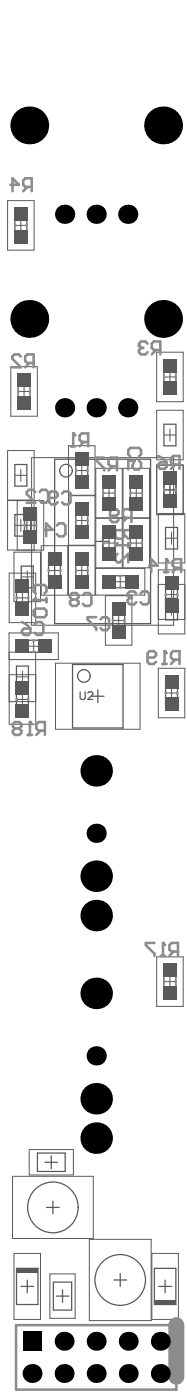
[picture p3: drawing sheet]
<svg xmlns="http://www.w3.org/2000/svg" width="49mm" height="367mm" viewBox="0 0 49 367" stroke-linecap="round" stroke-linejoin="round" font-family="sans-serif">
<g fill="none" stroke="#5a5a5a" stroke-width=".33">
<path d="M3.9 56.3h3.1v5.7h-3.1zM4.7 99.9h3.2v5.6h-3.2zM43 96.1h3.1v5.6h-3.1zM43 111.3h3.1v5.6h-3.1zM3.9 121.9h3.1v5.6h-3.1zM3.9 135h3.1v5.6h-3.1zM6.4 134.9h3.2v5.8h-3.2zM14.3 120.5h25.2v43.1h-25.2zM19.9 133.6h3.1v5.8h-3.1zM19.9 120.6h3.1v5.6h-3.1zM27 139.6h3.2v5.7h-3.2zM27 126.5h3.2v5.7h-3.2z"/>
<path d="M34.2 139.6h3.1v5.7h-3.1zM34.2 126.4h3.1v5.9h-3.1zM43 125.6h3.1v5.8h-3.1zM43 131.3h3.1M43 125.7h3.1M43.4 138.4h3.2v5.6h-3.2zM4.3 153.9h3.2v5.8h-3.2zM5.6 148.5h3.1v5.7h-3.1zM12.7 146.7h3.2v5.9h-3.2zM19.9 146.7h3.1v5.9h-3.1zM25.2 142h3.4M26.9 140.4v3.3"/>
<path d="M28.6 151h5.8v3.2h-5.8zM29.5 159.8h3.2v5.9h-3.2zM43.4 153.2h3.2v9.4h-3.2zM43.4 158.8h3.2M43.4 157h3.2M4.3 174.7h3.2v5.7h-3.2zM5.9 167.9h5.8v3.2h-5.8zM19 174.3h13.3v16.7h-13.3zM43.4 179h3.2v5.6h-3.2zM4.3 180.6h3.2v5.7h-3.2zM24 182.6h3.3M25.6 181v3.3"/>
<path d="M43 254.7h3.1v5.6h-3.1zM9.8 302.5h7.3v4.8h-7.3zM11.8 304.9h3.3M12.2 316.7h3.3M13.5 303.2v3.3M13.9 315.1v3.3M4.3 332.7h5.7v9.5h-5.7zM5.5 337.4h3.3M7.1 335.8v3.3M14 336.3h4.8v7.4h-4.8zM14.7 340h3.4M16.4 338.3v3.4"/>
<path d="M29.9 335.8h3.3M31.5 334.1v3.3M40.5 332.7h5.6v9.5h-5.6zM41.6 337.4h3.4M43.3 335.8v3.3"/>
</g>
<g fill="none" stroke="#5a5a5a" stroke-width=".26">
<path d="M2 52.6h6.9v13h-6.9zM3.9 59.1h3.1M5.5 57.5v3.2M2.8 96.2h7v13h-7zM41.1 92.4h6.9v13h-6.9zM43 98.9h3.1M44.6 97.3v3.2M2 118.2h6.9v13h-6.9zM4.7 102.7h3.2M6.3 101.1v3.2M18 116.9h6.9v13h-6.9zM41.1 107.6h6.9v13h-6.9z"/>
<path d="M43 114.1h3.1M44.6 112.5v3.2M2 131.3h9.5v13h-9.5zM3.9 137.8h5.7M3.9 124.7h3.1M4.5 131.3v13M5.5 123.1v3.2M5.5 136.2v3.2M8 136.2v3.2M8.3 120h37.2v44h-37.2zM8.9 131.3v13M18 130h6.9v13h-6.9z"/>
<path d="M19.9 136.5h3.1M19.9 123.4h3.1M21.4 121.8v3.2M21.4 134.9v3.2M25.1 122.8h7v13h-7zM25.1 136h7v12.9h-7zM27 129.3h3.2M28.6 127.8v3.1M32.3 122.8h6.9v13h-6.9zM32.3 136h6.9v12.9h-6.9zM34.2 129.3h3.1M35.7 127.8v3.1"/>
<path d="M41.1 122h6.9v13h-6.9zM41.5 134.7h7v13h-7zM43 128.5h3.1M44.6 126.9v3.2M45 139.6v3.2M2.4 150.3h7v13h-7zM3.7 144.8h6.9v13h-6.9zM4.3 156.8h3.2M5.6 151.3h3.1M5.9 155.3v3.1M7.1 149.8v3.1M10.8 143.1h7v13h-7z"/>
<path d="M12.7 149.6h3.2M14.3 148.1v3.1M18 143.1h6.9v13h-6.9zM19.9 149.6h3.1M21.4 148.1v3.1M25.1 149.1h12.9v7h-12.9zM27 142.5h3.2M27.6 156.3h7v12.9h-7zM28.6 140.9v3.1M30 152.6h3.1M31.5 151v3.2M34.2 142.5h3.1"/>
<path d="M35.7 140.9v3.1M41.5 149.5h7v16.8h-7zM41.5 153.3h7M43.4 156h3.2M43.4 159.8h3.2M43.4 141.2h3.2M45 154.4v3.2M45 158.2v3.2M2.4 166h12.9v7h-12.9zM2.4 171.1h7v18.9h-7zM2.4 177h7M4.3 177.6h3.2"/>
<path d="M5.9 176v3.1M7.3 169.5h3.1M8.8 167.9v3.2M14.6 174h22.1v17.3h-22.1zM29.5 162.8h3.2M31.1 161.2v3.1M41.5 175.3h7v13h-7zM41.5 162.5h7M2.4 184.1h7M4.3 183.5h3.2M5.9 181.9v3.2M43.4 181.8h3.2"/>
<path d="M45 180.2v3.2M41.1 251h6.9v13h-6.9zM43 257.5h3.1M44.6 255.9v3.2M3.3 308.6h21.2v16.3h-21.2zM7.7 301.5h11.5v6.7h-11.5zM3.7 328.8h6.9v17.3h-6.9zM13.1 334.2h6.6v11.6h-6.6zM23.4 325.1h16.2v21.3h-16.2zM39.8 328.8h7v17.3h-7z"/>
</g>
<g fill="#5a5a5a">
<path d="M4.3 332.7h5.7v1.3h-5.7z" fill-rule="evenodd"/>
<path d="M40.5 340.9h5.6v1.3h-5.6z" fill-rule="evenodd"/>
</g>
<g fill="none" stroke="#5a5a5a" stroke-width=".33">
<path d="M21 181.5v1.6l.4 .4h.6l.3-.4v-1.6M23 181.8l.3-.3h.7l.3 .3v.3l-1.3 1.4h1.3"/>
<circle cx="17.3" cy="123.5" r="1.66"/>
<circle cx="22" cy="177.3" r="1.66"/>
<circle cx="13.9" cy="316.7" r="6.6"/>
<circle cx="31.5" cy="335.8" r="6.6"/>
</g>
<g fill="none" stroke="#8c8c8c" stroke-width=".66">
<path d="M4 59v.3M7 59v.3M43.1 98.7v.3M46.1 98.7v.3M4.8 102.5v.4M7.8 102.5v.4M6.5 137.6v.4M9.5 137.6v.4M20 123.2v.4M20 136.4v.3M22.9 123.2v.4M22.9 136.4v.3"/>
<path d="M27.1 129.2v.3M30.1 129.2v.3M34.2 129.2v.3M37.2 129.2v.3M43.1 128.3v.4M46.1 128.3v.4M4.4 156.7v.3M7.4 156.7v.3M12.8 149.5v.3M15.8 149.5v.3M20 149.5v.3M22.9 149.5v.3"/>
<path d="M27.1 142.3v.3M30.1 142.3v.3M31.4 151.1h.3M31.4 154.1h.3M34.2 142.3v.3M37.2 142.3v.3M43.5 155.8v.4M46.5 155.8v.4M8.7 168h.3M8.7 171h.3M29.6 162.6v.3M32.6 162.6v.3"/>
<path d="M4.4 183.3v.3M7.4 183.3v.3M43.5 181.6v.4M46.5 181.6v.4M43.1 257.3v.4M46.1 257.3v.4M4.2 347.6h42v16.9h-42z"/>
</g>
<path d="M46.2 347.6v13.5" fill="none" stroke="#8c8c8c" stroke-width="4.2"/>
<path d="M34.2 119.7l-.6-.5v-1.1l.6-.6h2.2l.6 .6v1.1l-.6 .5M36.4 120.9l.6 .5v1.2l-.6 .5h-1.1l-.5-.5v-.6l.5-1.1h-1.7v2.2M7.3 192.8h1.1M7.8 189.4v3.4M10.7 191.7l-1.2 1.1M11.8 191.7h-1.7l-.6-.6v-1.1l.6-.6h1.7v3.4" fill="none" stroke="#8c8c8c" stroke-width=".67"/>
<circle cx="7.8" cy="189.4" r=".34" fill="#8c8c8c"/>
<g fill="none" stroke="#8c8c8c" stroke-width=".67">
<path d="M2.7 48.5h2.3l-1.7-1.7v3.4M7.2 49l-1.1 1.2M8.3 49h-1.7l-.5-.5v-1.2l.5-.5h1.7v3.4M9.2 129.1l-.5-.6h-1.1l-.6 .6v.5l2.2 2.3h-2.2M10.4 129.1l.5-.6h1.2l.5 .6v2.2l-.5 .6h-1.2l-.5-.6M18.9 157.3l-.5-.6v-.6l.5-.5h1.1l.6 .5v.6l-.6 .6M18.9 157.3l-.5 .5v.6l.5 .5h1.1l.6-.5v-.6l-.6-.5M18.9 157.3h1.1M21.7 156.1l.6-.5h1.1l.6 .5v2.3l-.6 .5h-1.1l-.6-.5M35.7 155.7l-.5-.6h-1.1l-.6 .6v.6M36.9 155.7l.5-.6h1.1l.6 .6v2.3l-.6 .5h-1.1l-.5-.5M5.7 163.2l1.2 .5 1.1 1.2"/>
<path d="M6.3 164.9h1.7v1.1l-.6 .6h-1.1l-.6-.6v-.6zM9.1 163.7l.6-.5h1.1l.6 .5v2.3l-.6 .6h-1.1l-.6-.6M25.2 161.9h-2.2v.6l2.2 2.2v.6M26.3 162.5l.6-.6h1.1l.6 .6v2.2l-.6 .6h-1.1l-.6-.6M3.9 191.1l-.5-.6v-.5l.5-.6h1.1l.6 .6v.5l-.6 .6M3.9 191.1l-.5 .6v.5l.5 .6h1.1l.6-.6v-.5l-.6-.6M3.9 191.1h1.1M7.8 189.4l.6 .6"/>
</g>
<circle cx="33.5" cy="156.3" r=".34" fill="#8c8c8c"/>
<path d="M8.8 157.4h3.4M9.4 155.7l-.6-.6v-1.1l.6-.6h2.2l.6 .6v1.1l-.6 .6M12.2 156.8v1.2M33.5 156.3l.6 .5M34.1 156.8h.5M34.1 156.8l-.6 .6v.6l.6 .5h1.1l.5-.5" fill="none" stroke="#8c8c8c" stroke-width=".67"/>
<circle cx="8.8" cy="157.4" r=".34" fill="#8c8c8c"/>
<g fill="none" stroke="#8c8c8c" stroke-width=".67">
<path d="M5.5 93.5l-.6-.5h-1.1l-.6 .5v.6l2.3 2.2h-2.3M7.7 95.2l-1.1 1.1M8.8 95.2h-1.7l-.5-.5v-1.2l.5-.5h1.7v3.3M27.3 120h-2.2v.6l2.2 2.3v.5M28.9 135.3h1.7l.5-.6v-.6l-.5-.5h-1.2l-.5 .5v2.3l.5 .6h1.2l.5-.6M29.6 122.3l-1.2 1.1M30.7 122.3h-1.7l-.6-.6v-1.1l.6-.6h1.7v3.4M32.5 139.1v1.7l-.5 .5h-1.2l-.5-.5v-1.7h3.3M33.4 135.8l-1.2 1.2M34.5 135.8h-1.7l-.6-.5v-1.2l.6-.5h1.7v3.4M9.4 156.8l-.6 .6M9.4 159.7h2.2l.6 .5v1.1l-.6 .6h-2.2l-.6-.6v-1.1z"/>
<path d="M30.3 143h3.3M32.5 140.2l1.1 1.1M33.6 142.4v1.2"/>
</g>
<circle cx="30.3" cy="143" r=".34" fill="#8c8c8c"/>
<path d="M18.6 117.1h1.2M19.2 113.7v3.4M22 115.9l-1.1 1.2M23.1 115.9h-1.7l-.5-.5v-1.1l.5-.6h1.7v3.4M30.8 142.4l-.5 .6M30.8 145.3l-.5 .5v1.2l.5 .5h.6l2.2-2.2v2.2" fill="none" stroke="#8c8c8c" stroke-width=".67"/>
<circle cx="19.2" cy="113.7" r=".34" fill="#8c8c8c"/>
<path d="M19.2 113.7l.6 .6M11.5 139h2.3l-1.7-1.7v3.4M12.9 130.6h1.7l.5-.6v-.5l-.5-.6h-1.1l-.6 .6v2.2l.6 .6h1.1l.5-.6M14.9 137.9l.6-.6h1.1l.6 .6v2.2l-.6 .6h-1.1l-.6-.6M16.3 129.5l.5-.6h1.1l.6 .6v2.2l-.6 .6h-1.1l-.5-.6M42.2 250.7h1.1M42.7 247.4v3.3M45.5 249.6l-1.1 1.1M46.7 249.6h-1.7l-.6-.6v-1.1l.6-.5h1.7v3.3" fill="none" stroke="#8c8c8c" stroke-width=".67"/>
<circle cx="42.7" cy="247.4" r=".34" fill="#8c8c8c"/>
<path d="M43 150.1h1.1M43.6 146.7v3.4M46.4 148.9l-1.1 1.2M47.5 148.9h-1.7l-.5-.5v-1.2l.5-.5h1.7v3.4M40.5 247.4h-2.2v.5l2.2 2.3v.5M42.7 247.4l.6 .5" fill="none" stroke="#8c8c8c" stroke-width=".67"/>
<circle cx="43.6" cy="146.7" r=".34" fill="#8c8c8c"/>
<path d="M41.5 119.6l1.1 .6 1.1 1.1M42 121.3h1.7v1.1l-.5 .6h-1.2l-.5-.6v-.5zM46 121.9l-1.2 1.1M47.1 121.9h-1.7l-.6-.6v-1.1l.6-.6h1.7v3.4M39.1 148.4h2.2l-1.6-1.7v3.4M43.6 146.7l.5 .5M42.6 174.2h1.1M43.2 170.8v3.4M46 173l-1.2 1.2M47.1 173h-1.7l-.6-.5v-1.1l.6-.6h1.7v3.4" fill="none" stroke="#8c8c8c" stroke-width=".67"/>
<circle cx="43.2" cy="170.8" r=".34" fill="#8c8c8c"/>
<path d="M38.7 90.1l-.6-.5h-1.1l-.6 .5v.6M40.9 91.8l-1.1 1.2M42 91.8h-1.6l-.6-.5v-1.2l.6-.5h1.6v3.4M38.7 172.5h1.7l.5-.6v-.5l-.5-.6h-1.2l-.5 .6v2.2l.5 .6h1.2l.5-.6M43.2 170.8l.5 .6" fill="none" stroke="#8c8c8c" stroke-width=".67"/>
<circle cx="36.4" cy="90.7" r=".34" fill="#8c8c8c"/>
<path d="M36.4 90.7l.6 .6M37 91.3h.6M37 91.3l-.6 .5v.6l.6 .6h1.1l.6-.6" fill="none" stroke="#8c8c8c" stroke-width=".67"/>
<g fill="#000">
<circle cx="7.7" cy="32.9" r="5"/>
<circle cx="42.8" cy="32.9" r="5"/>
<circle cx="16.9" cy="56.2" r="2.52"/>
<circle cx="25.2" cy="56.2" r="2.52"/>
<circle cx="33.5" cy="56.2" r="2.52"/>
<circle cx="7.7" cy="83.7" r="5"/>
<circle cx="42.8" cy="83.7" r="5"/>
<circle cx="16.9" cy="107" r="2.52"/>
<circle cx="25.2" cy="107" r="2.52"/>
<circle cx="33.5" cy="107" r="2.52"/>
<circle cx="25.2" cy="202.2" r="4.1"/>
<circle cx="25.2" cy="218.6" r="2.52"/>
<circle cx="25.2" cy="229.8" r="4.1"/>
<circle cx="25.2" cy="240.2" r="4.1"/>
<circle cx="25.2" cy="277" r="2.52"/>
<circle cx="25.2" cy="260.6" r="4.1"/>
<circle cx="25.2" cy="298.5" r="4.1"/>
<circle cx="25.2" cy="288.2" r="4.1"/>
<circle cx="16.8" cy="351.8" r="2.48"/>
<circle cx="25.2" cy="351.8" r="2.48"/>
<circle cx="33.6" cy="351.8" r="2.48"/>
<circle cx="42" cy="351.8" r="2.48"/>
<circle cx="8.4" cy="360.3" r="2.48"/>
<circle cx="16.8" cy="360.3" r="2.48"/>
<circle cx="25.2" cy="360.3" r="2.48"/>
<circle cx="33.6" cy="360.3" r="2.48"/>
<circle cx="42" cy="360.3" r="2.48"/>
</g>
<path d="M5.9 349.3h5v5h-5z" fill-rule="evenodd" fill="#000"/>
<g fill="#5a5a5a">
<path d="M6.2 133h3.6v3.6h-3.6z" fill-rule="evenodd"/>
<path d="M6.2 139h3.6v3.6h-3.6z" fill-rule="evenodd"/>
<path d="M12.5 144.8h3.6v3.7h-3.6z" fill-rule="evenodd"/>
<path d="M12.5 150.8h3.6v3.7h-3.6z" fill-rule="evenodd"/>
<path d="M19.6 150.8h3.7v3.7h-3.7z" fill-rule="evenodd"/>
<path d="M19.6 144.8h3.7v3.7h-3.7z" fill-rule="evenodd"/>
<path d="M19.6 124.6h3.7v3.6h-3.7z" fill-rule="evenodd"/>
<path d="M19.6 118.6h3.7v3.7h-3.7z" fill-rule="evenodd"/>
<path d="M19.6 137.7h3.7v3.7h-3.7z" fill-rule="evenodd"/>
<path d="M19.6 131.7h3.7v3.7h-3.7z" fill-rule="evenodd"/>
<path d="M26.7 150.8h3.7v3.6h-3.7z" fill-rule="evenodd"/>
<path d="M26.8 137.6h3.6v3.7h-3.6z" fill-rule="evenodd"/>
<path d="M26.8 130.5h3.6v3.7h-3.6z" fill-rule="evenodd"/>
<path d="M26.8 124.5h3.6v3.7h-3.6z" fill-rule="evenodd"/>
<path d="M32.7 150.8h3.6v3.6h-3.6z" fill-rule="evenodd"/>
<path d="M33.9 137.6h3.7v3.7h-3.7z" fill-rule="evenodd"/>
<path d="M33.9 124.5h3.7v3.7h-3.7z" fill-rule="evenodd"/>
<path d="M33.9 130.5h3.7v3.7h-3.7z" fill-rule="evenodd"/>
<path d="M26.8 143.6h3.6v3.7h-3.6z" fill-rule="evenodd"/>
<path d="M33.9 143.6h3.7v3.7h-3.7z" fill-rule="evenodd"/>
<path d="M3.6 60.3h3.7v3.7h-3.7z" fill-rule="evenodd"/>
<path d="M3.6 54.3h3.7v3.7h-3.7z" fill-rule="evenodd"/>
<path d="M43.2 183h3.6v3.6h-3.6z" fill-rule="evenodd"/>
<path d="M42.7 94.1h3.7v3.6h-3.7z" fill-rule="evenodd"/>
<path d="M4.1 178.7h3.6v3.6h-3.6z" fill-rule="evenodd"/>
<path d="M4.1 184.6h3.6v3.7h-3.6z" fill-rule="evenodd"/>
<path d="M4.1 158h3.6v3.7h-3.6z" fill-rule="evenodd"/>
<path d="M4.1 152h3.6v3.7h-3.6z" fill-rule="evenodd"/>
<path d="M4.5 97.9h3.6v3.6h-3.6z" fill-rule="evenodd"/>
<path d="M4.5 103.9h3.6v3.6h-3.6z" fill-rule="evenodd"/>
<path d="M29.3 163.9h3.6v3.7h-3.6z" fill-rule="evenodd"/>
<path d="M29.3 157.9h3.6v3.7h-3.6z" fill-rule="evenodd"/>
<path d="M42.7 258.7h3.7v3.6h-3.7z" fill-rule="evenodd"/>
<path d="M42.7 252.7h3.7v3.6h-3.7z" fill-rule="evenodd"/>
<path d="M43.2 177h3.6v3.6h-3.6z" fill-rule="evenodd"/>
<path d="M43.2 157.2h3.6v3.6h-3.6z" fill-rule="evenodd"/>
<path d="M43.2 151.2h3.6v3.6h-3.6z" fill-rule="evenodd"/>
<path d="M42.7 129.7h3.7v3.6h-3.7z" fill-rule="evenodd"/>
<path d="M42.7 123.7h3.7v3.6h-3.7z" fill-rule="evenodd"/>
<path d="M42.7 100h3.7v3.7h-3.7z" fill-rule="evenodd"/>
<path d="M10 167.7h3.6v3.7h-3.6z" fill-rule="evenodd"/>
<path d="M4 167.7h3.7v3.7h-3.7z" fill-rule="evenodd"/>
</g>
</svg>
